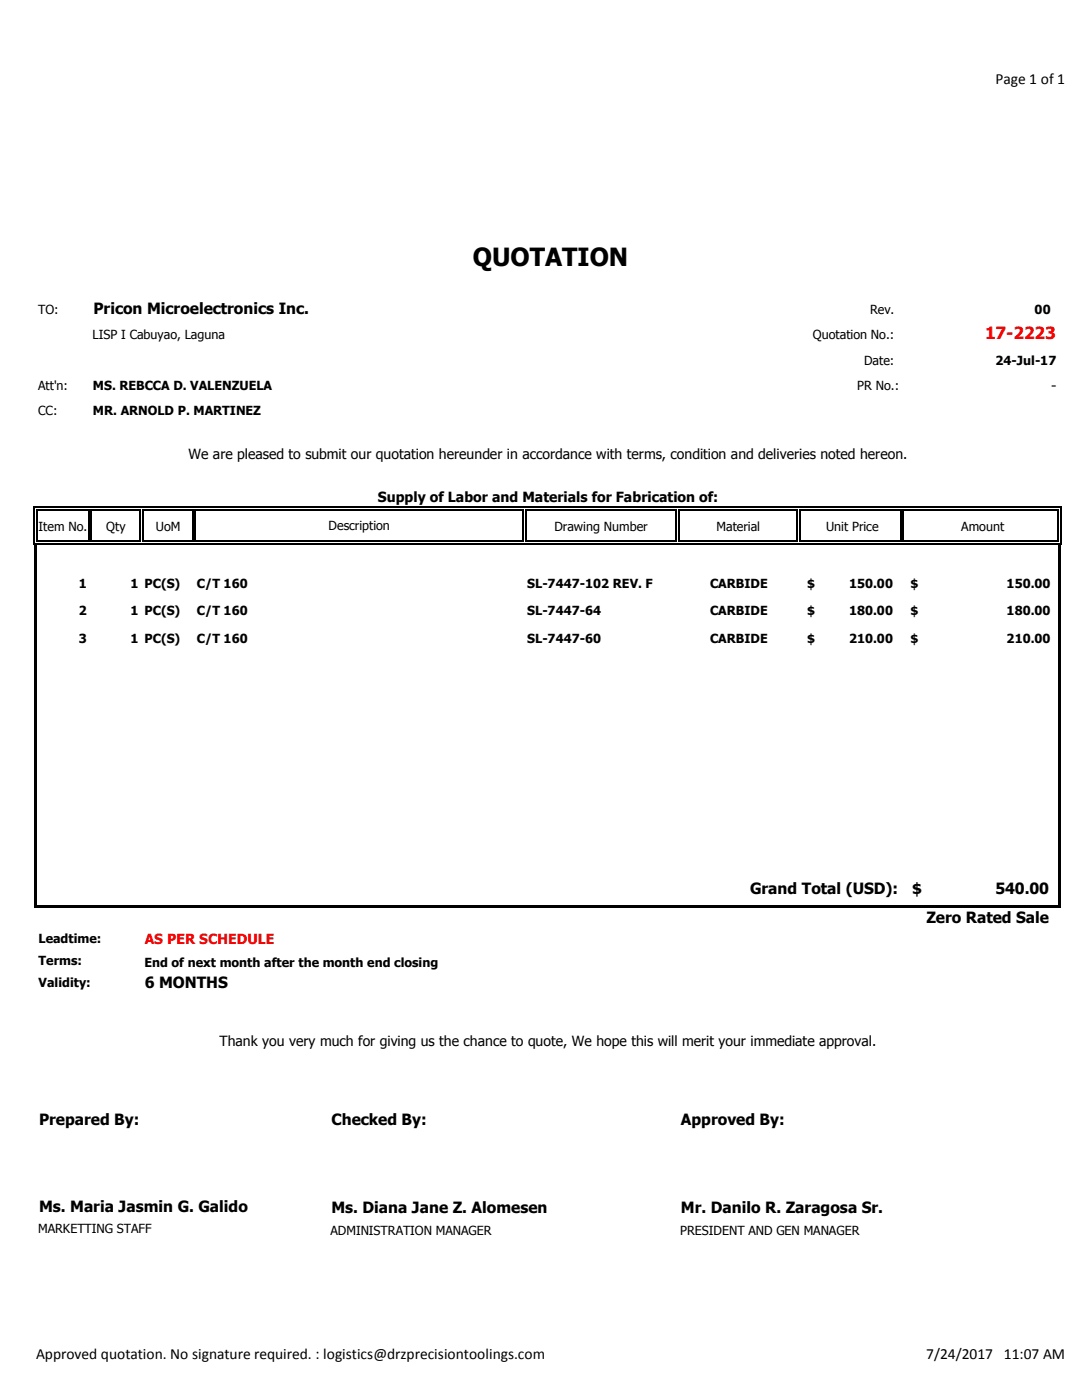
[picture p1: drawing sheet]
<svg xmlns="http://www.w3.org/2000/svg" width="216mm" height="279mm" viewBox="0 0 216 279" stroke-linecap="round" stroke-linejoin="round" font-family="sans-serif">
<defs><g id="words">
<text font-size="5" x="94.3" y="53.1">QUOTATION</text>
<text font-size="3.3" fill="#f00" x="196.5" y="67.7">17-2223</text>
<g font-size="3.1">
<text x="198.6" y="16.8">Page 1 of 1</text>
<text x="18.6" y="62.7">Pricon Microelectronics Inc.</text>
<text x="149.7" y="178.3">Grand Total (USD):</text>
<text x="182" y="178.5">$</text>
<text x="198.6" y="178.5">540.00</text>
<text x="184.9" y="184.2">Zero Rated Sale</text>
<text x="28.9" y="197.3">6 MONTHS</text>
<text x="7.8" y="224.6">Prepared By:</text>
<text x="66.1" y="224.6">Checked By:</text>
<text x="135.9" y="224.6">Approved By:</text>
<text x="7.8" y="241.9">Ms. Maria Jasmin G. Galido</text>
<text x="66.1" y="242">Ms. Diana Jane Z. Alomesen</text>
<text x="135.9" y="242">Mr. Danilo R. Zaragosa Sr.</text>
<text x="7.2" y="271.3">Approved quotation. No signature required. : logistics@drzprecisiontoolings.com</text>
<text x="184.8" y="271.3">7/24/2017 11:07 AM</text>
</g>
<g font-size="2.8">
<text x="37.6" y="91.6">We are pleased to submit our quotation hereunder in accordance with terms, condition and deliveries noted hereon.</text>
<text x="75.4" y="100.2">Supply of Labor and Materials for Fabrication of:</text>
<text x="43.8" y="208.7">Thank you very much for giving us the chance to quote, We hope this will merit your immediate approval.</text>
</g>
<text font-size="2.8" fill="#f00" x="28.9" y="188.5">AS PER SCHEDULE</text>
<g font-size="2.5">
<text x="7.6" y="62.7">TO:</text>
<text x="173.6" y="62.7">Rev.</text>
<text x="206.5" y="62.7">00</text>
<text x="18.5" y="67.7">LISP I Cabuyao, Laguna</text>
<text x="162.2" y="67.7">Quotation No.:</text>
<text x="7.6" y="77.8">Att'n:</text>
<text x="18.6" y="77.8">MS. REBCCA D. VALENZUELA</text>
<text x="171.1" y="77.8">PR No.:</text>
<text x="172.4" y="72.8">Date:</text>
<text x="198.6" y="72.8">24-Jul-17</text>
<text x="7.6" y="82.9">CC:</text>
<text x="18.6" y="82.9">MR. ARNOLD P. MARTINEZ</text>
<text x="7.7" y="105.9">Item No.</text>
<text x="21.2" y="105.9">Qty</text>
<text x="31.1" y="105.9">UoM</text>
<text x="65.6" y="105.7">Description</text>
<text x="110.6" y="105.9">Drawing Number</text>
<text x="143" y="105.9">Material</text>
<text x="164.8" y="105.9">Unit Price</text>
<text x="191.8" y="105.9">Amount</text>
<text x="15.7" y="117.3">1</text>
<text x="26" y="117.3">1 PC(S)</text>
<text x="39.3" y="117.3">C/T 160</text>
<text x="105.2" y="117.3">SL-7447-102 REV. F</text>
<text x="141.7" y="117.3">CARBIDE</text>
<text x="161.1" y="117.3">$</text>
<text x="169.4" y="117.3">150.00</text>
<text x="181.7" y="117.3">$</text>
<text x="200.9" y="117.3">150.00</text>
<text x="15.7" y="122.8">2</text>
<text x="26" y="122.8">1 PC(S)</text>
<text x="39.3" y="122.8">C/T 160</text>
<text x="105.2" y="122.8">SL-7447-64</text>
<text x="141.7" y="122.8">CARBIDE</text>
<text x="161.1" y="122.8">$</text>
<text x="169.4" y="122.8">180.00</text>
<text x="181.7" y="122.8">$</text>
<text x="200.9" y="122.8">180.00</text>
<text x="15.7" y="128.4">3</text>
<text x="26" y="128.4">1 PC(S)</text>
<text x="39.3" y="128.4">C/T 160</text>
<text x="105.2" y="128.4">SL-7447-60</text>
<text x="141.7" y="128.4">CARBIDE</text>
<text x="161.1" y="128.4">$</text>
<text x="169.4" y="128.4">210.00</text>
<text x="181.7" y="128.4">$</text>
<text x="200.9" y="128.4">210.00</text>
<text x="7.7" y="188.2">Leadtime:</text>
<text x="7.7" y="192.6">Terms:</text>
<text x="7.7" y="196.9">Validity:</text>
<text x="28.8" y="192.9">End of next month after the month end closing</text>
<text x="7.6" y="246">MARKETTING STAFF</text>
<text x="66" y="246.4">ADMINISTRATION MANAGER</text>
<text x="135.7" y="246.4">PRESIDENT AND GEN MANAGER</text>
</g>
<text font-size="2.5" fill="#00f" x="209.8" y="77.8">-</text>
</g></defs>
<g fill="#000">
<path d="M6.7 101.1h.8v.3h-.8z" fill-rule="evenodd"/>
<path d="M6.7 101.1h.3v.8h-.3z" fill-rule="evenodd"/>
<path d="M6.7 108.4h.8v.2h-.8z" fill-rule="evenodd"/>
<path d="M6.7 107.8h.3v.8h-.3z" fill-rule="evenodd"/>
<path d="M7.3 101.7h.2v.2h-.2z" fill-rule="evenodd"/>
<path d="M7.3 101.7h.2v.2h-.2z" fill-rule="evenodd"/>
<path d="M7.3 107.8h.2v.3h-.2z" fill-rule="evenodd"/>
<path d="M7.3 107.8h.2v.3h-.2z" fill-rule="evenodd"/>
<path d="M17.6 101.7h.2v.2h-.2z" fill-rule="evenodd"/>
<path d="M17.6 101.1h.8v.3h-.8z" fill-rule="evenodd"/>
<path d="M17.6 107.8h.2v.3h-.2z" fill-rule="evenodd"/>
<path d="M17.6 101.7h.2v.2h-.2z" fill-rule="evenodd"/>
<path d="M17.6 108.4h.8v.2h-.8z" fill-rule="evenodd"/>
<path d="M17.6 107.8h.2v.3h-.2z" fill-rule="evenodd"/>
<path d="M18.1 101.7h.3v.2h-.3z" fill-rule="evenodd"/>
<path d="M18.1 101.7h.3v.2h-.3z" fill-rule="evenodd"/>
<path d="M18.1 107.8h.3v.3h-.3z" fill-rule="evenodd"/>
<path d="M18.1 107.8h.3v.3h-.3z" fill-rule="evenodd"/>
<path d="M27.9 101.7h.2v.2h-.2z" fill-rule="evenodd"/>
<path d="M27.9 101.1h.8v.3h-.8z" fill-rule="evenodd"/>
<path d="M27.9 107.8h.2v.3h-.2z" fill-rule="evenodd"/>
<path d="M27.9 101.7h.2v.2h-.2z" fill-rule="evenodd"/>
<path d="M27.9 108.4h.8v.2h-.8z" fill-rule="evenodd"/>
<path d="M27.9 107.8h.2v.3h-.2z" fill-rule="evenodd"/>
<path d="M28.4 101.7h.3v.2h-.3z" fill-rule="evenodd"/>
<path d="M28.4 101.7h.3v.2h-.3z" fill-rule="evenodd"/>
<path d="M28.4 107.8h.3v.3h-.3z" fill-rule="evenodd"/>
<path d="M28.4 107.8h.3v.3h-.3z" fill-rule="evenodd"/>
<path d="M38.3 101.7h.3v.2h-.3z" fill-rule="evenodd"/>
<path d="M38.3 101.1h.8v.3h-.8z" fill-rule="evenodd"/>
<path d="M38.3 107.8h.3v.3h-.3z" fill-rule="evenodd"/>
<path d="M38.3 101.7h.3v.2h-.3z" fill-rule="evenodd"/>
<path d="M38.3 108.4h.8v.2h-.8z" fill-rule="evenodd"/>
<path d="M38.3 107.8h.3v.3h-.3z" fill-rule="evenodd"/>
<path d="M38.9 101.7h.2v.2h-.2z" fill-rule="evenodd"/>
<path d="M38.9 101.7h.2v.2h-.2z" fill-rule="evenodd"/>
<path d="M38.9 107.8h.2v.3h-.2z" fill-rule="evenodd"/>
<path d="M38.9 107.8h.2v.3h-.2z" fill-rule="evenodd"/>
<path d="M104.2 101.7h.3v.2h-.3z" fill-rule="evenodd"/>
<path d="M104.2 101.1h.8v.3h-.8z" fill-rule="evenodd"/>
<path d="M104.2 107.8h.3v.3h-.3z" fill-rule="evenodd"/>
<path d="M104.2 101.7h.3v.2h-.3z" fill-rule="evenodd"/>
<path d="M104.2 108.4h.8v.2h-.8z" fill-rule="evenodd"/>
<path d="M104.2 107.8h.3v.3h-.3z" fill-rule="evenodd"/>
<path d="M104.8 101.7h.2v.2h-.2z" fill-rule="evenodd"/>
<path d="M104.8 101.7h.2v.2h-.2z" fill-rule="evenodd"/>
<path d="M104.8 107.8h.2v.3h-.2z" fill-rule="evenodd"/>
<path d="M104.8 107.8h.2v.3h-.2z" fill-rule="evenodd"/>
<path d="M134.8 101.7h.3v.2h-.3z" fill-rule="evenodd"/>
<path d="M134.8 101.1h.8v.3h-.8z" fill-rule="evenodd"/>
<path d="M134.8 107.8h.3v.3h-.3z" fill-rule="evenodd"/>
<path d="M134.8 101.7h.3v.2h-.3z" fill-rule="evenodd"/>
<path d="M134.8 108.4h.8v.2h-.8z" fill-rule="evenodd"/>
<path d="M134.8 107.8h.3v.3h-.3z" fill-rule="evenodd"/>
<path d="M135.4 101.7h.2v.2h-.2z" fill-rule="evenodd"/>
<path d="M135.4 101.7h.2v.2h-.2z" fill-rule="evenodd"/>
<path d="M135.4 107.8h.2v.3h-.2z" fill-rule="evenodd"/>
<path d="M135.4 107.8h.2v.3h-.2z" fill-rule="evenodd"/>
<path d="M158.9 101.7h.3v.2h-.3z" fill-rule="evenodd"/>
<path d="M158.9 101.1h.8v.3h-.8z" fill-rule="evenodd"/>
<path d="M158.9 107.8h.3v.3h-.3z" fill-rule="evenodd"/>
<path d="M158.9 101.7h.3v.2h-.3z" fill-rule="evenodd"/>
<path d="M158.9 108.4h.8v.2h-.8z" fill-rule="evenodd"/>
<path d="M158.9 107.8h.3v.3h-.3z" fill-rule="evenodd"/>
<path d="M159.5 101.7h.2v.2h-.2z" fill-rule="evenodd"/>
<path d="M159.5 101.7h.2v.2h-.2z" fill-rule="evenodd"/>
<path d="M159.5 107.8h.2v.3h-.2z" fill-rule="evenodd"/>
<path d="M159.5 107.8h.2v.3h-.2z" fill-rule="evenodd"/>
<path d="M179.6 101.7h.2v.2h-.2z" fill-rule="evenodd"/>
<path d="M179.6 101.1h.8v.3h-.8z" fill-rule="evenodd"/>
<path d="M179.6 107.8h.2v.3h-.2z" fill-rule="evenodd"/>
<path d="M179.6 101.7h.2v.2h-.2z" fill-rule="evenodd"/>
<path d="M179.6 108.4h.8v.2h-.8z" fill-rule="evenodd"/>
<path d="M179.6 107.8h.2v.3h-.2z" fill-rule="evenodd"/>
<path d="M180.1 101.7h.3v.2h-.3z" fill-rule="evenodd"/>
<path d="M180.1 101.7h.3v.2h-.3z" fill-rule="evenodd"/>
<path d="M180.1 107.8h.3v.3h-.3z" fill-rule="evenodd"/>
<path d="M180.1 107.8h.3v.3h-.3z" fill-rule="evenodd"/>
<path d="M211 101.7h.3v.2h-.3z" fill-rule="evenodd"/>
<path d="M211 107.8h.3v.3h-.3z" fill-rule="evenodd"/>
<path d="M211 101.7h.3v.2h-.3z" fill-rule="evenodd"/>
<path d="M211 101.1h.8v.3h-.8z" fill-rule="evenodd"/>
<path d="M211 108.4h.8v.2h-.8z" fill-rule="evenodd"/>
<path d="M211 107.8h.3v.3h-.3z" fill-rule="evenodd"/>
<path d="M211.6 101.1h.2v.8h-.2z" fill-rule="evenodd"/>
<path d="M211.6 107.8h.2v.8h-.2z" fill-rule="evenodd"/>
<path d="M6.9 108.6h.5v72.5h-.5z" fill-rule="evenodd"/>
<path d="M7.4 180.6h204.3v.5h-204.3z" fill-rule="evenodd"/>
<path d="M211.2 108.6h.5v72.5h-.5z" fill-rule="evenodd"/>
</g>
<g fill="none" stroke="#000" stroke-width=".25">
<path d="M6.9 101.9v5.9M7.4 101.9v5.9M7.5 101.2h10.1M7.5 101.8h10.1M7.5 108h10.1M7.5 108.5h10.1M17.7 101.9v5.9M18.4 101.2h9.5M18.4 101.8h9.5M18.4 108h9.5M18.4 108.5h9.5M28 101.9v5.9"/>
<path d="M28.5 101.9v5.9M28.7 101.2h9.6M28.7 101.8h9.6M28.7 108h9.6M28.7 108.5h9.6M38.4 101.9v5.9M39 101.9v5.9M39.1 101.2h65.1M39.1 101.8h65.1M39.1 108h65.1M39.1 108.5h65.1M104.4 101.9v5.9"/>
<path d="M104.9 101.9v5.9M105 101.2h29.8M105 101.8h29.8M105 108h29.8M105 108.5h29.8M134.9 101.9v5.9M135.5 101.9v5.9M135.6 101.2h23.3M135.6 101.8h23.3M135.6 108h23.3M135.6 108.5h23.3M159.1 101.9v5.9"/>
<path d="M159.6 101.9v5.9M159.7 101.2h19.9M159.7 101.8h19.9M159.7 108h19.9M159.7 108.5h19.9M179.7 101.9v5.9M180.2 101.9v5.9M180.4 101.2h30.6M180.4 101.8h30.6M180.4 108h30.6M180.4 108.5h30.6M211.2 101.9v5.9"/>
<path d="M211.7 101.9v5.9"/>
</g>
<path d="M18.2 101.9v5.9" fill="none" stroke="#000" stroke-width=".26"/>
<use href="#words"/>
</svg>
